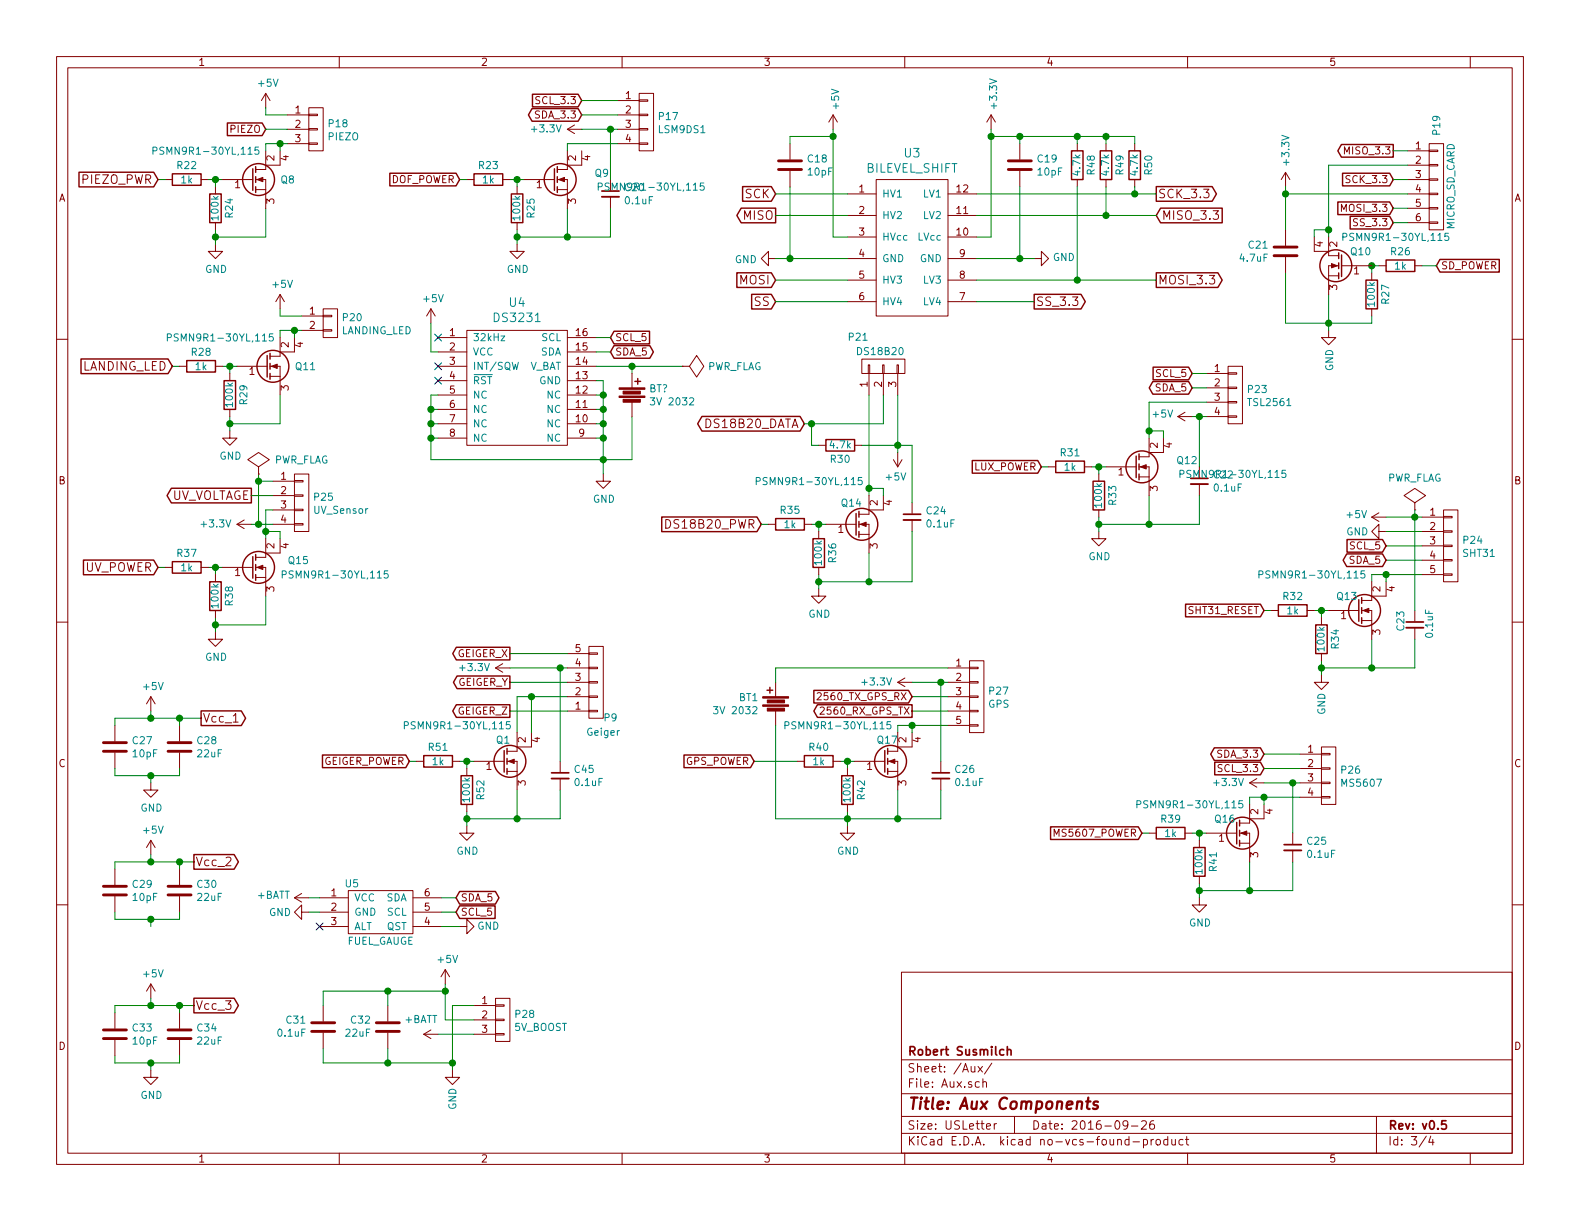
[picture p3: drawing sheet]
<svg xmlns="http://www.w3.org/2000/svg" width="279mm" height="216mm" viewBox="0 0 279 216" stroke-linecap="round" stroke-linejoin="round" font-family="sans-serif">
<defs><g id="words">
<text font-size="2.8" fill="#840000" x="160.4" y="196.2">Title: Aux Components</text>
<g font-size="2.1" fill="#008484">
<text x="159.9" y="27.8">U3</text>
<text x="153.2" y="30.5">BILEVEL_SHIFT</text>
<text x="87.6" y="56.9">DS3231</text>
<text x="90.1" y="54.3">U4</text>
</g>
<g font-size="2.1" fill="#840000">
<text x="14.5" y="32.5">PIEZO_PWR</text>
<text x="131.8" y="35.1">SCK</text>
<text x="204.7" y="35.1">SCK_3.3</text>
<text x="131.5" y="38.9">MISO</text>
<text x="205.4" y="38.9">MISO_3.3</text>
<text x="130.8" y="50.3">MOSI</text>
<text x="204.7" y="50.3">MOSI_3.3</text>
<text x="133.4" y="54.1">SS</text>
<text x="183.1" y="54.1">SS_3.3</text>
<text x="14.5" y="65.5">LANDING_LED</text>
<text x="125" y="75.7">DS18B20_DATA</text>
<text x="29.8" y="88.4">UV_VOLTAGE</text>
<text x="118.4" y="93.5">DS18B20_PWR</text>
<text x="14.9" y="101.1">UV_POWER</text>
<text x="35.8" y="127.8">Vcc_1</text>
<text x="34.5" y="153.2">Vcc_2</text>
<text x="34.5" y="178.6">Vcc_3</text>
<text x="160.4" y="189.6">Sheet: /Aux/</text>
<text x="160.4" y="186.6">Robert Susmilch</text>
<text x="160.4" y="192.3">File: Aux.sch</text>
<text x="160.4" y="202.5">KiCad E.D.A. kicad no-vcs-found-product</text>
<text x="160.4" y="199.7">Size: USLetter</text>
<text x="182.4" y="199.7">Date: 2016-09-26</text>
<text x="245.4" y="199.7">Rev: v0.5</text>
<text x="245.4" y="202.5">Id: 3/4</text>
</g>
<g font-size="1.8" fill="#840000">
<text x="35" y="11.6">1</text>
<text x="85" y="11.6">2</text>
<text x="135" y="11.6">3</text>
<text x="185" y="11.6">4</text>
<text x="235" y="11.6">5</text>
<text x="110.6" y="17.5">1</text>
<text x="40.9" y="23.5">PIEZO</text>
<text x="52.2" y="20.1">1</text>
<text x="52.2" y="22.6">2</text>
<text x="94.9" y="21">SDA_3.3</text>
<text x="95.1" y="18.4">SCL_3.3</text>
<text x="110.6" y="20.1">2</text>
<text x="110.6" y="22.6">3</text>
<text x="48.5" y="28.4" transform="rotate(-90 48.5 28.4)">2</text>
<text x="51.1" y="28.4" transform="rotate(-90 51.1 28.4)">4</text>
<text x="52.2" y="25.1">3</text>
<text x="101.9" y="28.4" transform="rotate(-90 101.9 28.4)">2</text>
<text x="104.4" y="28.4" transform="rotate(-90 104.4 28.4)">4</text>
<text x="110.6" y="25.1">4</text>
<text x="238.2" y="27.3">MISO_3.3</text>
<text x="250.3" y="26.4">1</text>
<text x="250.3" y="29">2</text>
<text x="10.4" y="35.6">A</text>
<text x="41.6" y="33.3">1</text>
<text x="69.1" y="32.4">DOF_POWER</text>
<text x="94.9" y="33.3">1</text>
<text x="151.9" y="34">1</text>
<text x="169.2" y="34">12</text>
<text x="238.4" y="32.4">SCK_3.3</text>
<text x="250.3" y="31.5">3</text>
<text x="250.3" y="34">4</text>
<text x="267.8" y="35.6">A</text>
<text x="48.5" y="36" transform="rotate(-90 48.5 36)">3</text>
<text x="101.9" y="36" transform="rotate(-90 101.9 36)">3</text>
<text x="151.9" y="37.8">2</text>
<text x="151.9" y="41.7">3</text>
<text x="169.2" y="41.7">10</text>
<text x="169.2" y="37.8">11</text>
<text x="237.6" y="37.5">MOSI_3.3</text>
<text x="239.8" y="40">SS_3.3</text>
<text x="250.3" y="36.6">5</text>
<text x="250.3" y="39.1">6</text>
<text x="151.9" y="45.5">4</text>
<text x="169.7" y="45.5">9</text>
<text x="233.9" y="43.7" transform="rotate(-90 233.9 43.7)">4</text>
<text x="236.5" y="43.7" transform="rotate(-90 236.5 43.7)">2</text>
<text x="254.8" y="47.6">SD_POWER</text>
<text x="151.9" y="49.3">5</text>
<text x="151.9" y="53.1">6</text>
<text x="169.7" y="53.1">7</text>
<text x="169.7" y="49.3">8</text>
<text x="236.5" y="51.3" transform="rotate(-90 236.5 51.3)">3</text>
<text x="239.4" y="48.5">1</text>
<text x="54.8" y="55.6">1</text>
<text x="54.8" y="58.2">2</text>
<text x="79.5" y="59.4">1</text>
<text x="101.9" y="59.4">16</text>
<text x="51.1" y="61.4" transform="rotate(-90 51.1 61.4)">2</text>
<text x="53.6" y="61.4" transform="rotate(-90 53.6 61.4)">4</text>
<text x="79.5" y="62">2</text>
<text x="79.5" y="64.5">3</text>
<text x="101.9" y="64.5">14</text>
<text x="101.9" y="62">15</text>
<text x="108.7" y="60.3">SCL_5</text>
<text x="108.7" y="62.9">SDA_5</text>
<text x="214.8" y="65.8">1</text>
<text x="44.1" y="66.3">1</text>
<text x="51.1" y="69.1" transform="rotate(-90 51.1 69.1)">3</text>
<text x="79.5" y="67.1">4</text>
<text x="79.5" y="69.6">5</text>
<text x="101.9" y="69.6">12</text>
<text x="101.9" y="67.1">13</text>
<text x="153.4" y="68.4" transform="rotate(-90 153.4 68.4)">1</text>
<text x="156" y="68.4" transform="rotate(-90 156 68.4)">2</text>
<text x="158.5" y="68.4" transform="rotate(-90 158.5 68.4)">3</text>
<text x="204.3" y="69.2">SDA_5</text>
<text x="204.5" y="66.7">SCL_5</text>
<text x="214.8" y="68.3">2</text>
<text x="214.8" y="70.9">3</text>
<text x="79.5" y="72.1">6</text>
<text x="79.5" y="74.7">7</text>
<text x="79.5" y="77.2">8</text>
<text x="101.9" y="74.7">10</text>
<text x="101.9" y="72.1">11</text>
<text x="102.4" y="77.2">9</text>
<text x="214.8" y="73.4">4</text>
<text x="172.2" y="83.2">LUX_POWER</text>
<text x="204.7" y="79.2" transform="rotate(-90 204.7 79.2)">2</text>
<text x="207.3" y="79.2" transform="rotate(-90 207.3 79.2)">4</text>
<text x="10.4" y="85.6">B</text>
<text x="49.7" y="84.8">1</text>
<text x="49.7" y="87.4">2</text>
<text x="49.7" y="89.9">3</text>
<text x="155.2" y="89.4" transform="rotate(-90 155.2 89.4)">2</text>
<text x="157.7" y="89.4" transform="rotate(-90 157.7 89.4)">4</text>
<text x="197.8" y="84.1">1</text>
<text x="204.7" y="86.8" transform="rotate(-90 204.7 86.8)">3</text>
<text x="267.8" y="85.6">B</text>
<text x="49.7" y="92.5">4</text>
<text x="148.2" y="94.2">1</text>
<text x="252.9" y="91.2">1</text>
<text x="252.9" y="93.7">2</text>
<text x="41.6" y="101.9">1</text>
<text x="48.5" y="97" transform="rotate(-90 48.5 97)">2</text>
<text x="51.1" y="97" transform="rotate(-90 51.1 97)">4</text>
<text x="155.2" y="97" transform="rotate(-90 155.2 97)">3</text>
<text x="238.6" y="99.7">SDA_5</text>
<text x="238.8" y="97.2">SCL_5</text>
<text x="252.9" y="96.3">3</text>
<text x="252.9" y="98.8">4</text>
<text x="252.9" y="101.3">5</text>
<text x="48.5" y="104.6" transform="rotate(-90 48.5 104.6)">3</text>
<text x="244.1" y="104.6" transform="rotate(-90 244.1 104.6)">2</text>
<text x="246.6" y="104.6" transform="rotate(-90 246.6 104.6)">4</text>
<text x="210.3" y="108.6">SHT31_RESET</text>
<text x="237.1" y="109.5">1</text>
<text x="244.1" y="112.2" transform="rotate(-90 244.1 112.2)">3</text>
<text x="80.9" y="116.2">GEIGER_X</text>
<text x="101.8" y="117.9">4</text>
<text x="101.8" y="115.3">5</text>
<text x="169.1" y="117.9">1</text>
<text x="80.9" y="121.3">GEIGER_Y</text>
<text x="101.8" y="125.5">1</text>
<text x="101.8" y="122.9">2</text>
<text x="101.8" y="120.4">3</text>
<text x="145.2" y="123.8">2560_TX_GPS_RX</text>
<text x="169.1" y="120.4">2</text>
<text x="169.1" y="122.9">3</text>
<text x="169.1" y="125.5">4</text>
<text x="81" y="126.4">GEIGER_Z</text>
<text x="93" y="131.3" transform="rotate(-90 93 131.3)">2</text>
<text x="95.5" y="131.3" transform="rotate(-90 95.5 131.3)">4</text>
<text x="145.7" y="126.4">2560_RX_GPS_TX</text>
<text x="160.3" y="131.3" transform="rotate(-90 160.3 131.3)">2</text>
<text x="162.8" y="131.3" transform="rotate(-90 162.8 131.3)">4</text>
<text x="169.1" y="128">5</text>
<text x="10.4" y="135.6">C</text>
<text x="57" y="135.3">GEIGER_POWER</text>
<text x="86" y="136.1">1</text>
<text x="121.2" y="135.3">GPS_POWER</text>
<text x="153.3" y="136.1">1</text>
<text x="215.5" y="134">SDA_3.3</text>
<text x="215.7" y="136.5">SCL_3.3</text>
<text x="231.3" y="133.1">1</text>
<text x="231.3" y="135.6">2</text>
<text x="267.8" y="135.6">C</text>
<text x="93" y="138.9" transform="rotate(-90 93 138.9)">3</text>
<text x="160.3" y="138.9" transform="rotate(-90 160.3 138.9)">3</text>
<text x="222.5" y="144" transform="rotate(-90 222.5 144)">2</text>
<text x="225" y="144" transform="rotate(-90 225 144)">4</text>
<text x="231.3" y="138.2">3</text>
<text x="231.3" y="140.7">4</text>
<text x="186.9" y="148">MS5607_POWER</text>
<text x="215.5" y="148.8">1</text>
<text x="222.5" y="151.6" transform="rotate(-90 222.5 151.6)">3</text>
<text x="58.6" y="158.5">1</text>
<text x="58.6" y="161">2</text>
<text x="75.1" y="161">5</text>
<text x="75.1" y="158.5">6</text>
<text x="81.4" y="159.4">SDA_5</text>
<text x="81.4" y="161.9">SCL_5</text>
<text x="58.6" y="163.6">3</text>
<text x="75.1" y="163.6">4</text>
<text x="85.2" y="177.5">1</text>
<text x="10.4" y="185.6">D</text>
<text x="85.2" y="180.1">2</text>
<text x="85.2" y="182.6">3</text>
<text x="267.8" y="185.6">D</text>
<text x="35" y="205.5">1</text>
<text x="85" y="205.5">2</text>
<text x="135" y="205.5">3</text>
<text x="185" y="205.5">4</text>
<text x="235" y="205.5">5</text>
</g>
<g font-size="1.8" fill="#008484">
<text x="45.8" y="15.3">+5V</text>
<text x="58.2" y="22.5">P18</text>
<text x="94.2" y="23.4">+3.3V</text>
<text x="116.6" y="23.5">LSM9DS1</text>
<text x="116.6" y="21.2">P17</text>
<text x="148.4" y="19.2" transform="rotate(-90 148.4 19.2)">+5V</text>
<text x="176.3" y="19" transform="rotate(-90 176.3 19)">+3.3V</text>
<text x="254.7" y="23.8" transform="rotate(-90 254.7 23.8)">P19</text>
<text x="28.1" y="27.4">PSMN9R1-30YL,115</text>
<text x="31.4" y="29.9">R22</text>
<text x="58.1" y="24.8">PIEZO</text>
<text x="84.7" y="29.9">R23</text>
<text x="142.9" y="28.7">C18</text>
<text x="183.5" y="28.7">C19</text>
<text x="228" y="29" transform="rotate(-90 228 29)">+3.3V</text>
<text x="32.1" y="32.4">1k</text>
<text x="49.7" y="32.4">Q8</text>
<text x="85.4" y="32.4">1k</text>
<text x="105.3" y="31.3">Q9</text>
<text x="106.8" y="33.7">PSMN9R1-30YL,115</text>
<text x="110.6" y="33.8">C20</text>
<text x="143" y="31">10pF</text>
<text x="156" y="34.9">HV1</text>
<text x="163.4" y="34.9">LV1</text>
<text x="183.6" y="31">10pF</text>
<text x="191.1" y="30.9" transform="rotate(-90 191.1 30.9)">4.7k</text>
<text x="193.6" y="30.8" transform="rotate(-90 193.6 30.8)">R48</text>
<text x="196.1" y="30.9" transform="rotate(-90 196.1 30.9)">4.7k</text>
<text x="198.7" y="30.8" transform="rotate(-90 198.7 30.8)">R49</text>
<text x="201.2" y="30.9" transform="rotate(-90 201.2 30.9)">4.7k</text>
<text x="203.8" y="30.8" transform="rotate(-90 203.8 30.8)">R50</text>
<text x="38.7" y="38.8" transform="rotate(-90 38.7 38.8)">100k</text>
<text x="41.2" y="38.5" transform="rotate(-90 41.2 38.5)">R24</text>
<text x="92" y="38.8" transform="rotate(-90 92 38.8)">100k</text>
<text x="94.5" y="38.5" transform="rotate(-90 94.5 38.5)">R25</text>
<text x="110.7" y="36.1">0.1uF</text>
<text x="156" y="38.7">HV2</text>
<text x="163.4" y="38.7">LV2</text>
<text x="257.2" y="40.6" transform="rotate(-90 257.2 40.6)">MICRO_SD_CARD</text>
<text x="129.9" y="46.5">GND</text>
<text x="156" y="42.5">HVcc</text>
<text x="156" y="46.4">GND</text>
<text x="162.4" y="42.5">LVcc</text>
<text x="162.7" y="46.4">GND</text>
<text x="186.2" y="46.2">GND</text>
<text x="219.4" y="46.3">4.7uF</text>
<text x="220.9" y="44">C21</text>
<text x="238.5" y="42.6">PSMN9R1-30YL,115</text>
<text x="238.9" y="45.1">Q10</text>
<text x="246" y="45.1">R26</text>
<text x="246.7" y="47.7">1k</text>
<text x="36.3" y="48.3">GND</text>
<text x="48.3" y="50.9">+5V</text>
<text x="75" y="53.4">+5V</text>
<text x="89.6" y="48.3">GND</text>
<text x="156" y="50.2">HV3</text>
<text x="156" y="54">HV4</text>
<text x="163.4" y="54">LV4</text>
<text x="163.4" y="50.2">LV3</text>
<text x="245.7" y="53.7" transform="rotate(-90 245.7 53.7)">R27</text>
<text x="60.4" y="59.1">LANDING_LED</text>
<text x="60.7" y="56.8">P20</text>
<text x="243.1" y="54" transform="rotate(-90 243.1 54)">100k</text>
<text x="30.6" y="60.4">PSMN9R1-30YL,115</text>
<text x="33.9" y="62.9">R28</text>
<text x="34.6" y="65.5">1k</text>
<text x="52.3" y="65.5">Q11</text>
<text x="83.6" y="60.3">32kHz</text>
<text x="83.6" y="62.9">VCC</text>
<text x="83.6" y="65.4">INT/SQW</text>
<text x="93.5" y="65.4">V_BAT</text>
<text x="95.6" y="62.9">SDA</text>
<text x="95.8" y="60.3">SCL</text>
<text x="125" y="65.5">PWR_FLAG</text>
<text x="150.2" y="60.2">P21</text>
<text x="151.8" y="62.8">DS18B20</text>
<text x="235.8" y="65.6" transform="rotate(-90 235.8 65.6)">GND</text>
<text x="41.2" y="71.8" transform="rotate(-90 41.2 71.8)">100k</text>
<text x="43.7" y="71.5" transform="rotate(-90 43.7 71.5)">R29</text>
<text x="83.6" y="67.9">RST</text>
<text x="83.6" y="70.5">NC</text>
<text x="95.4" y="67.9">GND</text>
<text x="96.7" y="70.5">NC</text>
<text x="114.8" y="69.4">BT?</text>
<text x="115.6" y="71.7">3V 2032</text>
<text x="220.8" y="69.5">P23</text>
<text x="220.9" y="71.8">TSL2561</text>
<text x="83.6" y="73">NC</text>
<text x="83.6" y="75.6">NC</text>
<text x="96.7" y="75.6">NC</text>
<text x="96.7" y="73">NC</text>
<text x="204" y="73.8">+5V</text>
<text x="38.8" y="81.3">GND</text>
<text x="48.4" y="82">PWR_FLAG</text>
<text x="83.6" y="78.1">NC</text>
<text x="96.7" y="78.1">NC</text>
<text x="146.9" y="79.3">4.7k</text>
<text x="146.9" y="81.8">R30</text>
<text x="187.6" y="80.7">R31</text>
<text x="188.3" y="83.2">1k</text>
<text x="208.2" y="82.1">Q12</text>
<text x="55.6" y="88.5">P25</text>
<text x="104.9" y="88.9">GND</text>
<text x="134.8" y="85.8">PSMN9R1-30YL,115</text>
<text x="148.9" y="89.6">Q14</text>
<text x="156.8" y="85">+5V</text>
<text x="194.9" y="89.6" transform="rotate(-90 194.9 89.6)">100k</text>
<text x="197.4" y="89.3" transform="rotate(-90 197.4 89.3)">R33</text>
<text x="209.7" y="84.5">PSMN9R1-30YL,115</text>
<text x="214.7" y="84.6">C22</text>
<text x="214.8" y="86.9">0.1uF</text>
<text x="245.2" y="85.2">PWR_FLAG</text>
<text x="35.8" y="93.3">+3.3V</text>
<text x="55.5" y="90.9">UV_Sensor</text>
<text x="138.1" y="90.9">R35</text>
<text x="138.7" y="93.4">1k</text>
<text x="163.9" y="91">C24</text>
<text x="164" y="93.3">0.1uF</text>
<text x="238.1" y="94.7">GND</text>
<text x="238.3" y="91.6">+5V</text>
<text x="31.4" y="98.5">R37</text>
<text x="32.1" y="101">1k</text>
<text x="51.1" y="99.7">Q15</text>
<text x="145.3" y="99.7" transform="rotate(-90 145.3 99.7)">100k</text>
<text x="147.9" y="99.4" transform="rotate(-90 147.9 99.4)">R36</text>
<text x="192.5" y="99.1">GND</text>
<text x="258.8" y="98.5">SHT31</text>
<text x="258.9" y="96.2">P24</text>
<text x="38.7" y="107.4" transform="rotate(-90 38.7 107.4)">100k</text>
<text x="41.2" y="107" transform="rotate(-90 41.2 107)">R38</text>
<text x="51" y="102.3">PSMN9R1-30YL,115</text>
<text x="223.7" y="102.3">PSMN9R1-30YL,115</text>
<text x="227" y="106.1">R32</text>
<text x="236.5" y="106.1">Q13</text>
<text x="143" y="109.2">GND</text>
<text x="227.6" y="108.6">1k</text>
<text x="248.3" y="111.5" transform="rotate(-90 248.3 111.5)">C23</text>
<text x="253.4" y="112.6" transform="rotate(-90 253.4 112.6)">0.1uF</text>
<text x="36.3" y="116.8">GND</text>
<text x="81.5" y="118.7">+3.3V</text>
<text x="234.2" y="115" transform="rotate(-90 234.2 115)">100k</text>
<text x="236.8" y="114.7" transform="rotate(-90 236.8 114.7)">R34</text>
<text x="25.5" y="122">+5V</text>
<text x="130.7" y="124">BT1</text>
<text x="152.6" y="121.2">+3.3V</text>
<text x="174.8" y="125.1">GPS</text>
<text x="175" y="122.8">P27</text>
<text x="23.5" y="131.6">C27</text>
<text x="35" y="131.6">C28</text>
<text x="72.5" y="129">PSMN9R1-30YL,115</text>
<text x="87.8" y="131.5">Q1</text>
<text x="103.9" y="130.1">Geiger</text>
<text x="106.9" y="127.6">P9</text>
<text x="126.8" y="126.3">3V 2032</text>
<text x="139.9" y="129">PSMN9R1-30YL,115</text>
<text x="155.2" y="131.5">Q17</text>
<text x="234.4" y="126.4" transform="rotate(-90 234.4 126.4)">GND</text>
<text x="23.6" y="133.9">10pF</text>
<text x="35" y="133.9">22uF</text>
<text x="75.8" y="132.8">R51</text>
<text x="76.5" y="135.3">1k</text>
<text x="101.7" y="136.7">C45</text>
<text x="143.2" y="132.8">R40</text>
<text x="143.8" y="135.3">1k</text>
<text x="169" y="136.7">C26</text>
<text x="237.3" y="136.8">P26</text>
<text x="24.8" y="143.5">GND</text>
<text x="83.1" y="141.7" transform="rotate(-90 83.1 141.7)">100k</text>
<text x="85.6" y="141.3" transform="rotate(-90 85.6 141.3)">R52</text>
<text x="101.8" y="139">0.1uF</text>
<text x="150.4" y="141.7" transform="rotate(-90 150.4 141.7)">100k</text>
<text x="153" y="141.3" transform="rotate(-90 153 141.3)">R42</text>
<text x="169.1" y="139">0.1uF</text>
<text x="202.1" y="142.9">PSMN9R1-30YL,115</text>
<text x="214.8" y="139">+3.3V</text>
<text x="237.5" y="139.1">MS5607</text>
<text x="25.5" y="147.4">+5V</text>
<text x="205.4" y="145.5">R39</text>
<text x="206" y="148">1k</text>
<text x="214.9" y="145.5">Q16</text>
<text x="231.2" y="149.4">C25</text>
<text x="80.7" y="151.1">GND</text>
<text x="148" y="151.1">GND</text>
<text x="212.6" y="154.4" transform="rotate(-90 212.6 154.4)">100k</text>
<text x="215.2" y="154" transform="rotate(-90 215.2 154)">R41</text>
<text x="231.3" y="151.7">0.1uF</text>
<text x="23.5" y="157">C29</text>
<text x="23.6" y="159.3">10pF</text>
<text x="35" y="157">C30</text>
<text x="35" y="159.3">22uF</text>
<text x="45.5" y="158.9">+BATT</text>
<text x="47.6" y="162">GND</text>
<text x="61.1" y="156.9">U5</text>
<text x="62.6" y="159.4">VCC</text>
<text x="62.6" y="161.9">GND</text>
<text x="68.3" y="159.4">SDA</text>
<text x="68.5" y="161.9">SCL</text>
<text x="61.3" y="167.1">FUEL_GAUGE</text>
<text x="62.6" y="164.5">ALT</text>
<text x="68.4" y="164.5">QST</text>
<text x="84.4" y="164.4">GND</text>
<text x="210.3" y="163.8">GND</text>
<text x="25.5" y="172.8">+5V</text>
<text x="77.5" y="170.3">+5V</text>
<text x="91.2" y="180">P28</text>
<text x="23.5" y="182.4">C33</text>
<text x="23.6" y="184.7">10pF</text>
<text x="35" y="182.4">C34</text>
<text x="35" y="184.7">22uF</text>
<text x="49.2" y="183.3">0.1uF</text>
<text x="50.7" y="181">C31</text>
<text x="61.2" y="183.3">22uF</text>
<text x="62.1" y="181">C32</text>
<text x="71.6" y="180.9">+BATT</text>
<text x="90.9" y="182.3">5V_BOOST</text>
<text x="24.8" y="194.3">GND</text>
<text x="80.7" y="196.3" transform="rotate(-90 80.7 196.3)">GND</text>
</g>
</g></defs>
<g fill="none" stroke="#840000" stroke-width=".18">
<path d="M10 10h259.4v195.9h-259.4zM12 12h255.4v191.9h-255.4zM47 16.5l-.8 1.3M47 16.5v2.6M47 16.5l.8 1.3M54.6 19.1h2.5v7.6h-2.5zM60 10v2M109.2 17.8h3.8M110 10v2M113 17.7h1.6v.2h-1.6zM113 16.5h2.6v10.2h-2.6zM160 10v2"/>
<path d="M210 10v2M260 10v2M29.2 31.8h1.3M35.6 31.8h1.2M38.1 33v1.3M38.1 39.4v1.2M39.4 31.8h5.3M45.2 31.8h1.8v5M45.2 33.5h1.8M47 26.7v3.3h-1.8M49.5 26.7v2.5h-2.5M50.8 20.3h3.8"/>
<path d="M50.8 22.9h3.8M50.8 25.4h3.8M54.6 25.3h1.5v.2h-1.5zM54.6 22.7h1.5v.3h-1.5zM54.6 20.2h1.5v.2h-1.5zM82.5 31.8h1.3M88.9 31.8h1.3M91.4 33v1.3M91.4 39.4v1.2M92.7 31.8h5.3M98.6 31.8h1.7v5M98.6 33.5h1.7"/>
<path d="M100.3 22.9h2.6M100.3 22.9l1.3 .7M100.3 26.7v3.3h-1.7M101.6 22.1l-1.3 .8M102.9 26.7v2.5h-2.6M107.9 31.8v1.9M107.9 34.8v2M109.2 20.3h3.8M109.2 22.9h3.8M109.2 25.4h3.8M113 25.3h1.6v.2h-1.6zM113 22.7h1.6v.3h-1.6z"/>
<path d="M113 20.2h1.6v.2h-1.6zM139.7 25.4v2.8M139.7 30.2v2.8M147.3 20.3l-.7 1.3M147.3 20.3v2.6M147.3 20.3l.8 1.3M149.9 34.3h5M149.9 38.1h5M154.9 31.8h12.7v24.1h-12.7zM167.6 34.3h5.1M167.6 38.1h5.1M175.3 20.3l-.8 1.3"/>
<path d="M175.3 20.3v2.6M175.3 20.3l.7 1.3M180.3 25.4v2.8M180.3 30.2v2.8M190.5 25.4v1.3M190.5 31.8v1.2M195.6 25.4v1.3M195.6 31.8v1.2M200.7 25.4v1.3M200.7 31.8v1.2M227.3 30.5l-.7 1.3M227.3 30.5v2.5"/>
<path d="M227.3 30.5l.8 1.3M248.9 31.8h3.8M248.9 34.3h3.8M248.9 26.7h3.8M248.9 29.2h3.8M248.9 36.8h3.8M248.9 39.4h3.8M252.7 39.2h1.6v.3h-1.6zM252.7 36.7h1.6v.3h-1.6zM252.7 34.2h1.6v.2h-1.6zM252.7 31.6h1.6v.3h-1.6zM252.7 29.1h1.6v.2h-1.6z"/>
<path d="M252.7 26.5h1.6v.3h-1.6zM252.7 25.4h2.6v15.2h-2.6zM10 60h2M38.1 43.2v1.3h1.3l-1.3 1.2-1.3-1.2h1.3M49.5 52.1l-.7 1.2M49.5 52.1v2.5M49.5 59.7v3.3h-1.7M49.5 52.1l.8 1.2M52.1 59.7v2.5h-2.6M53.3 55.9h3.8M53.3 58.4h3.8M57.1 58.3h1.6v.2h-1.6z"/>
<path d="M57.1 55.8h1.6v.2h-1.6zM57.1 54.6h2.6v5.1h-2.6zM76.2 54.6l-.8 1.3M76.2 54.6v2.6M76.2 54.6l.8 1.3M77.5 59.7h5M82.5 58.4h17.8v20.3h-17.8zM91.4 43.2v1.3h1.3l-1.3 1.2-1.2-1.2h1.2M100.3 59.7h5.1M135.9 45.7v-1.2l-1.3 1.2 1.3 1.3v-1.3h1.3M149.9 41.9h5M149.9 45.7h5"/>
<path d="M149.9 49.5h5M149.9 53.3h5M167.6 41.9h5.1M167.6 45.7h5.1M167.6 49.5h5.1M167.6 53.3h5.1M182.9 45.7h1.2v-1.2l1.3 1.2-1.3 1.3v-1.3M227.3 40.6v2.8M227.3 45.5v2.8M232.4 41.9v2.6h2.5M234.9 58.4v1.3h1.3l-1.3 1.3-1.2-1.3h1.2M234.9 48.8h1.8"/>
<path d="M234.9 41.9v3.3h1.8M236.7 47h-1.8v5.1M237.2 47h5.4M242.6 48.3v1.2M242.6 54.6v1.3M243.8 47h1.3M250.2 47h1.3M267.4 60h2M31.7 64.8h1.3M38.1 64.8h1.3M40.6 76.2v1.3h1.3l-1.3 1.2-1.2-1.2h1.2M40.6 66v1.3"/>
<path d="M40.6 72.4v1.3M41.9 64.8h5.3M47.8 64.8h1.7v5.1M47.8 66.5h1.7M77.5 62.2h5M77.5 64.8h5M77.5 67.3h5M77.5 69.9h5M77.5 72.4h5M77.5 74.9h5M77.5 77.5h5M100.3 62.2h5.1"/>
<path d="M100.3 64.8h5.1M100.3 67.3h5.1M100.3 69.9h5.1M100.3 72.4h5.1M100.3 74.9h5.1M100.3 77.5h5.1M111.8 66v2.6M111.8 71.1v2.6M120.6 64.8h.1M120.6 64.8h1.3l1.3-1.9 1.3 1.9-1.3 1.9-1.3-1.9M144.8 78.7h1.2M151.1 78.7h1.3"/>
<path d="M152.4 63.5h7.6v2.5h-7.6zM153.5 64.5h.3v1.5h-.3zM153.7 66v3.9M156.1 64.5h.2v1.5h-.2zM156.2 66v3.9M158.6 64.5h.3v1.5h-.3zM158.7 66v3.9M203.2 77.5v3.3h-1.8M205.7 77.5v2.5h-2.5M208.3 73.7h2.5M208.3 73.7l1.2 .7M209.5 72.9l-1.2 .8"/>
<path d="M213.4 66h3.8M213.4 68.6h3.8M213.4 71.1h3.8M213.4 73.7h3.8M217.2 73.5h1.5v.3h-1.5zM217.2 71h1.5v.2h-1.5zM217.2 68.5h1.5v.2h-1.5zM217.2 65.9h1.5v.3h-1.5zM217.2 64.8h2.5v10.1h-2.5zM41.9 92.7h2.5M41.9 92.7l1.3 .8M43.2 91.9l-1.3 .8"/>
<path d="M45.7 83.8h.1M45.7 82.6l1.9-1.3-1.9-1.3-1.9 1.3 1.9 1.3v1.2M47 95.3v3.3h-1.8M48.3 85.1h3.8M48.3 87.6h3.8M48.3 90.2h3.8M48.3 92.7h3.8M49.5 95.3v2.5h-2.5M52.1 92.6h1.5v.2h-1.5zM52.1 90h1.5v.3h-1.5zM52.1 87.5h1.5v.3h-1.5zM52.1 85h1.5v.2h-1.5z"/>
<path d="M52.1 83.8h2.5v10.2h-2.5zM106.7 83.8v1.3h1.2l-1.2 1.3-1.3-1.3h1.3M117.7 91.9a.77 .77 0 0 1 .9 .7 .77 .77 0 0 1-.9 .8zM135.9 92.7h1.3M142.2 92.7h1.3M144.8 94v1.3M146 92.7h5.4M151.9 92.7h1.8v5.1M151.9 94.5h1.8M153.7 87.6v3.3h-1.8M156.2 87.6v2.6h-2.5M158 81.3l.7 1.3"/>
<path d="M158.7 80v2.6M159.5 81.3l-.8 1.3M161.3 88.9v1.9M161.3 91.9v2.1M185.4 82.6h1.3M191.8 82.6h1.2M194.3 94v1.3h1.3l-1.3 1.2-1.3-1.2h1.3M194.3 83.8v1.3M194.3 90.2v1.2M195.6 82.6h5.3M201.4 82.6h1.8v5M201.4 84.3h1.8"/>
<path d="M212.1 82.6v1.9M212.1 85.6v2M242.6 91.4h2.5M242.6 91.4l1.2 .8M243.8 94v-1.3l-1.2 1.3 1.2 1.3v-1.3h1.3M243.8 90.7l-1.2 .7M250.2 90.2h.1M250.2 88.9l1.9-1.3-1.9-1.2-1.9 1.2 1.9 1.3v1.3M251.5 91.4h3.8M251.5 94h3.8M251.5 96.5h3.8M251.5 99.1h3.8"/>
<path d="M255.3 98.9h1.5v.3h-1.5zM255.3 96.4h1.5v.2h-1.5zM255.3 93.9h1.5v.2h-1.5zM255.3 91.3h1.5v.3h-1.5zM255.3 90.2h2.5v12.7h-2.5zM10 110h2M29.2 100.3h1.3M35.6 100.3h1.2M38.1 111.8v1.2h1.3l-1.3 1.3-1.3-1.3h1.3M38.1 101.6v1.3M38.1 108v1.2M39.4 100.3h5.3"/>
<path d="M45.2 100.3h1.8v5.1M45.2 102.1h1.8M87.6 118.1h2.6M87.6 118.1l1.3 .8M88.9 117.3l-1.3 .8M100.3 118.1h3.8M100.3 115.6h3.8M104.1 115.4h1.6v.3h-1.6zM104.1 118h1.6v.2h-1.6zM104.1 114.3h2.6v12.7h-2.6zM144.8 104.1v1.3h1.2l-1.2 1.3-1.3-1.3h1.3M144.8 100.3v1.3"/>
<path d="M160 119.9l-1.3 .8M167.6 118.1h3.8M171.4 118h1.6v.2h-1.6zM171.4 116.8h2.6v12.7h-2.6zM224.8 108h1.3M231.1 108h1.3M233.7 119.4v1.3h1.2l-1.2 1.2-1.3-1.2h1.3M233.7 109.2v1.3M233.7 115.6v1.2M234.9 108h5.4M240.8 108h1.8v5M240.8 109.7h1.8"/>
<path d="M242.6 102.9v3.3h-1.8M245.1 102.9v2.5h-2.5M250.2 108v1.9M250.2 111v2M251.5 101.6h3.8M255.3 101.5h1.5v.2h-1.5zM267.4 110h2M20.3 128.3v2.8M20.3 133.1v2.8M26.7 138.4v1.3h1.2l-1.2 1.3-1.3-1.3h1.3M26.7 123.2l-.8 1.3M26.7 123.2v2.5"/>
<path d="M26.7 123.2l.7 1.3M31.7 128.3v2.8M31.7 133.1v2.8M41.2 127.7h.9M73.7 134.6h1.2M80 134.6h1.3M82.5 135.9v1.3M83.8 134.6h5.4M89.7 134.6h1.7v5.1M89.7 136.4h1.7M91.4 129.5v3.3h-1.7M94 129.5v2.6h-2.6"/>
<path d="M99.1 134.6v1.9M99.1 137.7v2M100.3 120.7h3.8M100.3 123.2h3.8M100.3 125.7h3.8M104.1 120.5h1.6v.3h-1.6zM104.1 123.1h1.6v.2h-1.6zM104.1 125.6h1.6v.3h-1.6zM137.2 120.7v2.5M137.2 125.7v2.6M141 134.6h1.2M144.5 122.6l.5-.1 .2 .3-.8 .9h.8"/>
<path d="M145 125.1l.5-.1 .3 .4-.8 .9h.8M147.3 134.6h1.3M149.9 135.9v1.3M151.1 134.6h5.4M157 134.6h1.7v5.1M157 136.4h1.7M158.7 129.5v3.3h-1.7M158.7 120.7h2.6M158.7 120.7l1.3 .7M161.3 129.5v2.6h-2.6M166.4 134.6v1.9M166.4 137.7v2"/>
<path d="M167.6 120.7h3.8M167.6 123.2h3.8M167.6 125.7h3.8M167.6 128.3h3.8M171.4 128.1h1.6v.3h-1.6zM171.4 125.6h1.6v.3h-1.6zM171.4 123.1h1.6v.2h-1.6zM171.4 120.5h1.6v.3h-1.6zM221 138.4h2.5M221 138.4l1.2 .8M222.2 137.7l-1.2 .7M229.9 133.4h3.8"/>
<path d="M229.9 135.9h3.8M229.9 138.4h3.8M233.7 138.3h1.5v.3h-1.5zM233.7 135.8h1.5v.2h-1.5zM233.7 133.2h1.5v.3h-1.5zM233.7 132.1h2.5v10.1h-2.5zM10 160h2M20.3 153.7v2.8M20.3 158.5v2.8M26.7 148.6v2.5M26.7 148.6l-.8 1.3M26.7 148.6l.7 1.3"/>
<path d="M31.7 153.7v2.8M31.7 158.5v2.8M52.1 158.8h2.5M52.1 158.8l1.2 .7M53.3 158l-1.2 .8M56.5 158.8h5.1M61.6 157.5h11.4v7.6h-11.4zM73 158.8h5.1M82.5 146.1v1.2h1.3l-1.3 1.3-1.2-1.3h1.2M82.5 142.2v1.3M149.9 146.1v1.2h1.2l-1.2 1.3-1.3-1.3h1.3M149.9 142.2v1.3"/>
<path d="M203.2 147.3h1.3M209.5 147.3h1.3M212.1 158.8v1.2h1.3l-1.3 1.3-1.3-1.3h1.3M212.1 148.6v1.3M212.1 154.9v1.3M213.4 147.3h5.3M219.2 147.3h1.8v5.1M219.2 149.1h1.8M221 142.2v3.3h-1.8M223.5 142.2v2.6h-2.5M228.6 147.3v1.9M228.6 150.4v2"/>
<path d="M229.9 141h3.8M233.7 140.8h1.5v.3h-1.5zM267.4 160h2M20.3 179.1v2.8M26.7 174v2.5M26.7 174l-.8 1.3M26.7 174l.7 1.3M31.7 179.1v2.8M53.3 161.3v-1.3l-1.2 1.3 1.2 1.3v-1.3h1.3M56.5 161.3h5.1M56.5 163.8h5.1M57.1 177.8v2.8"/>
<path d="M68.6 177.8v2.8M73 161.3h5.1M73 163.8h5.1M78.7 171.5l-.7 1.2M78.7 171.5v2.5M78.7 171.5l.8 1.2M81.3 163.8h1.2v-1.2l1.3 1.2-1.3 1.3v-1.3M83.8 177.8h3.8M87.6 177.7h1.6v.2h-1.6zM87.6 176.5h2.6v7.7h-2.6zM159.4 171.9h108v32h-108zM20.3 183.9v2.8"/>
<path d="M26.7 189.2v1.3h1.2l-1.2 1.3-1.3-1.3h1.3M31.7 183.9v2.8M57.1 182.6v2.8M68.6 182.6v2.8M74.9 182.9h2.6M74.9 182.9l1.3 .7M76.2 182.1l-1.3 .8M80 189.2v1.3h1.3l-1.3 1.3-1.3-1.3h1.3M83.8 180.3h3.8M83.8 182.9h3.8M87.6 182.8h1.6v.2h-1.6zM87.6 180.2h1.6v.3h-1.6z"/>
<path d="M159.4 197.4h108M159.4 193.4h108M159.4 187.4h108M172.9 188.6l.8 1M173.2 191.3h-.5l-.2 .2v.6l.2 .2 .5-.1M173.7 188.6l-.8 1M173.8 191.4l.2-.1h.4v1M173.8 190.8v1.5M174.4 199.2l.8-.2-.1-.2-.4-.1-.3 .2 .1 .7h.6M175.4 188l-1.3 1.9M175.8 198.7v1M176.2 198.7l-.3 .1-.1 .2"/>
<path d="M179.4 197.4v3M199.4 198.8l-.1 .2a.48 .48 0 0 1-.6 0v-.7a.48 .48 0 0 1 .6-.1l.1 .1a1.19 1.19 0 0 1-.2 1.3l-.5 .1M200.1 199.1h1.1M201.9 198.3l.2-.1h.3l.3 .1v.3v.2l-.9 .9h.9M204 198.2a.59 .59 0 0 0-.7 .6l.1 .7 .2 .2 .5-.2 .1-.5-.2-.2h-.4l-.3 .2M243.4 197.4v6.5M60 203.9v2M110 203.9v2M159.4 200.4h108M160 203.9v2M200.4 201.9h1.1M202.2 201.5h.4l.3 .3-.1 .6h-.6"/>
<path d="M202.2 201.5v1.5M203.6 201.5v1M204 201.5l-.4 .3M204.5 201.6l.2-.1 .4 .1v.7l-.2 .2-.4-.2zM206.5 201.5h-.4l-.3 .3v.5l.3 .2 .4-.1M206.5 201v1.5M207.2 201.5l.1 .9 .3 .1 .2-.2M207.8 201.5v1M209.2 201.5h-.4l-.3 .3 .1 .5 .2 .2 .4-.1M209.6 201.5h.6M209.9 201v1.3l.3 .2M210 203.9v2"/>
<path d="M252.2 200.9l-1.2 1.9M253 200.9l-.3 1.1h.9M253.4 201.5v1M260 203.9v2"/>
</g>
<path d="M106.4 33.8h3.1M159.8 90.9h3M210.6 84.6h3M248.7 110h3M97.5 136.7h3.1M164.8 136.7h3.1M227.1 149.4h3M178.1 185.7l.1-.1a.37 .37 0 0 1 .6 .2v.8M178.1 185.1v1.5M255.7 198.2h-.7l-.1 .7 .2-.1h.5l.2 .2-.1 .5-.2 .2-.6-.2" fill="none" stroke="#840000" stroke-width=".3"/>
<path d="M192.1 194.8h.7M192.5 194.1l-.3 1.7 .1 .2 .4 .1M194.2 194.8a.49 .49 0 0 0-.8 .3l.2 .3 .5 .1 .1 .2-.4 .4-.5-.1" fill="none" stroke="#840000" stroke-width=".41"/>
<g fill="none" stroke="#840000" stroke-width=".25">
<path d="M94.1 19.2h8.1l.7 1.1-.7 1.1h-8.1l-.7-1.1zM94.2 16.7h8l.7 1.1-.7 1.1h-8zM14 30.5h13.2l.7 1.3-.7 1.2h-13.2zM30.5 30.7h5.1v2.1h-5.1zM37.1 34.3h2v5.1h-2zM40.2 21.7h6.2l.6 1.2-.6 1.1h-6.2zM44.7 29.8v3.9M45.2 29.5v1M45.2 31.2v1.1M45.2 33v1M68.9 30.6h11.7l.7 1.2-.7 1.1h-11.7zM83.8 30.7h5.1v2.1h-5.1z"/>
<path d="M90.4 34.3h2.1v5.1h-2.1zM98 29.8v3.9M98.6 29.5v1M98.6 31.2v1.1M98.6 33v1M131.1 36.8h6.1v2.6h-6.1l-.8-1.3zM131.3 33h5.1l.8 1.3-.8 1.3h-5.1zM189.5 26.7h2v5.1h-2zM194.6 26.7h2v5.1h-2zM199.6 26.7h2.1v5.1h-2.1zM204.5 33h9.9l.7 1.3-.7 1.3h-9.9zM205.2 36.8h10.9v2.6h-10.9l-.7-1.3z"/>
<path d="M236.6 35.7h9.1l.7 1.1-.7 1.1h-9.1zM237.2 25.6h9.2v2.2h-9.2l-.6-1.1zM237.4 30.6h8.3l.7 1.2-.7 1.1h-8.3zM238.8 38.3h6.9l.7 1.1-.7 1.1h-6.9zM108.6 58.6h6.3v2.2h-6.3l-.7-1.1zM130.3 48.2h6.1l.8 1.3-.8 1.3h-6.1zM132.9 52h3.5l.8 1.3-.8 1.3h-3.5zM182.9 52h8.3l.7 1.3-.7 1.3h-8.3zM204.5 48.2h10.9l.7 1.3-.7 1.3h-10.9zM236.7 44.7v1M236.7 46.5v1M236.7 48.3v1"/>
<path d="M237.2 45.1v3.8M241.6 49.5h2v5.1h-2zM245.1 46h5.1v2h-5.1zM254.6 45.9h10.5v2.2h-10.5l-.6-1.1zM14.3 63.5h15.4l.8 1.3-.8 1.3h-15.4zM33 63.8h5.1v2h-5.1zM39.6 67.3h2.1v5.1h-2.1zM47.2 62.9v3.8M47.8 62.5v1M47.8 64.3v1M47.8 66v1.1M108.6 61.1h6.3l.6 1.1-.6 1.1h-6.3l-.7-1.1z"/>
<path d="M112.3 67.4h1M112.8 66.9v1M124.1 73.6h17.4l.7 1.3-.7 1.3h-17.4l-.7-1.3zM146 77.7h5.1v2.1h-5.1zM203.9 67.5h6.3l.6 1.1-.6 1.1h-6.3l-.7-1.1zM203.9 64.9h6.3l.6 1.1-.6 1.2h-6.3zM14.8 99h12.4l.7 1.3-.7 1.3h-12.4zM30.3 86.3h14.1v2.6h-14.1l-.8-1.3zM30.5 99.3h5.1v2h-5.1zM44.7 98.4v3.8M45.2 98v1.1M45.2 99.8v1"/>
<path d="M117 91.4h16.9l.7 1.3-.7 1.3h-16.9zM137.2 91.7h5v2h-5zM143.8 95.3h2v5h-2zM151.4 90.8v3.8M151.9 90.4v1M151.9 92.2v1M151.9 94v1M171.9 81.4h11.6l.6 1.2-.6 1.1h-11.6zM186.7 81.5h5.1v2.1h-5.1zM193.3 85.1h2v5.1h-2zM200.9 80.6v3.9M201.4 80.3v1"/>
<path d="M201.4 82v1.1M201.4 83.8v1M238.2 97.9h6.3l.6 1.2-.6 1.1h-6.3l-.7-1.1zM238.2 95.4h6.3l.6 1.1-.6 1.1h-6.3zM37.1 102.9h2v5.1h-2zM45.2 101.6v1M80.7 114.5h9.5v2.2h-9.5l-.6-1.1zM80.8 119.5h9.4v2.3h-9.4l-.6-1.1zM209.7 106.8h13.2l.6 1.2-.6 1.1h-13.2zM226.1 106.9h5v2.1h-5zM232.7 110.5h2v5.1h-2zM240.3 106v3.9"/>
<path d="M240.8 105.7v1M240.8 107.4v1.1M240.8 109.2v1M35.6 125.7h7.1l.7 1.3-.7 1.3h-7.1zM57 133.5h14.8l.6 1.1-.6 1.1h-14.8zM74.9 133.6h5.1v2h-5.1zM80.7 124.6h9.5v2.2h-9.5l-.6-1.1zM81.5 137.2h2.1v5h-2.1zM89.2 132.7v3.8M89.7 132.3v1.1M89.7 134.1v1M89.7 135.9v1"/>
<path d="M121 133.5h11.7l.6 1.1-.6 1.1h-11.7zM135.6 122h1.1M136.1 121.5v1.1M142.2 133.6h5.1v2h-5.1zM143.9 122.1h16.8l.6 1.1-.6 1.1h-16.8zM144.6 124.6h16.7v2.2h-16.7l-.7-1.1zM148.8 137.2h2.1v5h-2.1zM156.5 132.7v3.8M157 132.3v1.1M157 134.1v1M157 135.9v1M214.7 132.2h8.2l.6 1.2-.6 1.1h-8.2l-.6-1.1z"/>
<path d="M214.8 134.8h8.1l.6 1.1-.6 1.1h-8.1zM34.3 151.1h7.1l.8 1.3-.8 1.3h-7.1zM81.3 157.6h6.3l.6 1.2-.6 1.1h-6.3l-.7-1.1zM185.8 146.2h15.5l.6 1.1-.6 1.1h-15.5zM204.5 146.3h5v2h-5zM211.1 149.9h2v5h-2zM218.7 145.4v3.8M219.2 145v1.1M219.2 146.8v1M219.2 148.6v1M34.3 176.5h7.1l.8 1.3-.8 1.3h-7.1zM81.3 160.2h6.3v2.2h-6.3l-.7-1.1z"/>
<circle cx="45.7" cy="31.7" r="2.82"/>
<circle cx="99.1" cy="31.7" r="2.82"/>
<circle cx="236.2" cy="47" r="2.82"/>
<circle cx="48.3" cy="64.8" r="2.82"/>
<circle cx="152.4" cy="92.7" r="2.82"/>
<circle cx="201.9" cy="82.5" r="2.82"/>
<circle cx="45.7" cy="100.3" r="2.82"/>
<circle cx="241.3" cy="107.9" r="2.82"/>
<circle cx="90.2" cy="134.6" r="2.82"/>
<circle cx="157.5" cy="134.6" r="2.82"/>
<circle cx="219.7" cy="147.3" r="2.82"/>
</g>
<g fill="none" stroke="#008400" stroke-width=".18">
<path d="M47 19.1v1.2h3.8M102.9 17.8h6.3M27.9 31.8h1.3M36.8 31.8h2.6M38.1 31.8v1.2M47 36.8v5.1h-8.9M47 22.9h3.8M49.5 25.4v1.3M50.8 25.4h-3.8v1.3M81.3 31.8h1.2M90.2 31.8h2.5M91.4 31.8v1.2"/>
<path d="M100.3 36.8v5.1M102.9 20.3h6.3M102.9 22.9h6.3M107.9 36.8v5.1h-16.5M107.9 22.9v8.9M109.2 25.4h-8.9v1.3M137.2 34.3h12.7M137.2 38.1h12.7M139.7 33v12.7M147.3 22.9v19h2.6M147.3 24.1h-7.6v1.3M172.7 34.3h31.8"/>
<path d="M172.7 38.1h31.8M175.3 22.9v19h-2.6M175.3 24.1h25.4v1.3M180.3 24.1v1.3M180.3 33v12.7M190.5 24.1v1.3M190.5 33v16.5M195.6 24.1v1.3M195.6 33v5.1M200.7 33v1.3M227.3 34.3h21.6M227.3 33v7.6"/>
<path d="M246.4 31.8h2.5M246.4 39.4h2.5M246.4 36.8h2.5M246.4 26.7h2.5M248.9 29.2h-14v12.7M38.1 40.6v2.6M49.5 54.6v1.3h3.8M52.1 58.4v1.3M53.3 58.4h-3.8v1.3M76.2 57.2v5h1.3M91.4 40.6v2.6M105.4 59.7h2.5"/>
<path d="M137.2 45.7h12.7M137.2 49.5h12.7M137.2 53.3h12.7M172.7 45.7h10.2M172.7 49.5h31.8M172.7 53.3h10.2M227.3 48.3v8.9h15.3v-1.3M234.9 52.1v6.3M234.9 40.6h-2.5v1.3M243.8 47h-1.2v1.3M251.5 47h2.5M30.5 64.8h1.2"/>
<path d="M39.4 64.8h2.5M40.6 64.8v1.2M40.6 73.7v2.5M49.5 69.9v5h-8.9M76.2 74.9h1.3M76.2 77.5h1.3M76.2 72.4h1.3M77.5 69.9h-1.3v11.4h35.6v-7.6M105.4 64.8h15.2M105.4 74.9h1.3M105.4 67.3h1.3v16.5M105.4 69.9h1.3"/>
<path d="M105.4 77.5h1.3M105.4 72.4h1.3M105.4 62.2h2.5M111.8 64.8v1.2M143.5 74.9v3.8h1.3M152.4 78.7h8.9v10.2M153.7 69.9v17.7M156.2 69.9v5h-14M158.7 69.9v10.1M203.2 76.2h2.5v1.3M210.8 73.7h2.6M210.8 66h2.6"/>
<path d="M210.8 68.6h2.6M212.1 73.7v8.9M213.4 71.1h-10.2v6.4M44.4 92.7h3.9M44.4 87.6h3.9M45.7 85.1h2.6M45.7 83.8v8.9M47 94h2.5v1.3M48.3 90.2h-1.3v5.1M134.6 92.7h1.3M143.5 92.7h2.5M144.8 92.7v1.3"/>
<path d="M153.7 97.8v5.1M153.7 86.4h2.5v1.2M161.3 94v8.9h-16.5M184.1 82.6h1.3M193 82.6h2.6M194.3 82.6v1.2M194.3 91.4v2.6M203.2 87.6v5.1M212.1 87.6v5.1h-17.8M245.1 99.1h6.4M245.1 94h6.4M245.1 96.5h6.4"/>
<path d="M245.1 91.4h6.4M250.2 90.2v17.8M27.9 100.3h1.3M36.8 100.3h2.6M38.1 100.3v1.3M38.1 109.2v2.6M47 105.4v5.1h-8.9M90.2 118.1h10.1M90.2 115.6h10.1M99.1 118.1v16.5M144.8 101.6v2.5M167.6 118.1h-30.4v2.6"/>
<path d="M223.5 108h1.3M232.4 108h2.5M233.7 108v1.2M233.7 116.8v2.6M242.6 113v5.1M245.1 101.6v1.3M250.2 113v5.1h-16.5M251.5 101.6h-8.9v1.3M20.3 135.9v1.3h11.4v-1.3M26.7 125.7v1.3M26.7 137.2v1.2M31.7 127v1.3"/>
<path d="M35.6 127h-15.3v1.3M72.4 134.6h1.3M81.3 134.6h2.5M82.5 134.6v1.3M90.2 125.7h10.1M90.2 120.7h10.1M91.4 139.7v5.1M94 123.2v6.3M99.1 139.7v5.1h-16.6M100.3 123.2h-8.9v6.3M133.3 134.6h7.7M137.2 128.3v16.5h29.2v-5.1"/>
<path d="M148.6 134.6h2.5M149.9 134.6v1.3M158.7 139.7v5.1M161.3 128.3v1.2M161.3 125.7h6.3M161.3 120.7h6.3M161.3 123.2h6.3M166.4 120.7v13.9M167.6 128.3h-8.9v1.2M223.5 138.4h6.4M223.5 133.4h6.4M223.5 135.9h6.4"/>
<path d="M228.6 138.4v8.9M26.7 151.1v1.3M31.7 152.4v1.3M34.3 152.4h-14v1.3M54.6 158.8h1.9M78.1 158.8h2.5M82.5 143.5v2.6M149.9 143.5v2.6M201.9 147.3h1.3M210.8 147.3h2.6M212.1 147.3v1.3M212.1 156.2v2.6"/>
<path d="M221 152.4v5.1M223.5 141v1.2M228.6 152.4v5.1h-16.5M229.9 141h-8.9v1.2M20.3 161.3v1.3h11.4v-1.3M26.7 162.6v1.2M26.7 176.5v1.3M31.7 177.8v1.3M34.3 177.8h-14v1.3M54.6 161.3h1.9M68.6 175.3v2.5M78.1 161.3h2.5"/>
<path d="M78.1 163.8h3.2M78.7 174v6.3h5.1M78.7 175.3h-21.6v2.5M83.8 177.8h-3.8v11.4M20.3 186.7v1.3h11.4v-1.3M26.7 188v1.2M57.1 185.4v2.6h22.9M68.6 185.4v2.6M77.5 182.9h6.3"/>
</g>
<g fill="#008400" stroke="#008400" stroke-width=".25">
<circle cx="38.1" cy="31.8" r=".51"/>
<circle cx="38.1" cy="41.9" r=".51"/>
<circle cx="40.6" cy="64.8" r=".51"/>
<circle cx="40.6" cy="74.9" r=".51"/>
<circle cx="38.1" cy="100.3" r=".51"/>
<circle cx="31.8" cy="127" r=".51"/>
<circle cx="26.7" cy="137.2" r=".51"/>
<circle cx="26.7" cy="127" r=".51"/>
<circle cx="31.8" cy="152.4" r=".51"/>
<circle cx="26.7" cy="162.6" r=".51"/>
<circle cx="26.7" cy="152.4" r=".51"/>
<circle cx="31.8" cy="177.8" r=".51"/>
<circle cx="26.7" cy="188" r=".51"/>
<circle cx="26.7" cy="177.8" r=".51"/>
<circle cx="144.8" cy="92.7" r=".51"/>
<circle cx="147.3" cy="24.1" r=".51"/>
<circle cx="139.7" cy="45.7" r=".51"/>
<circle cx="180.3" cy="45.7" r=".51"/>
<circle cx="175.3" cy="24.1" r=".51"/>
<circle cx="242.6" cy="47" r=".51"/>
<circle cx="38.1" cy="110.5" r=".51"/>
<circle cx="45.7" cy="92.7" r=".51"/>
<circle cx="158.8" cy="78.7" r=".51"/>
<circle cx="143.5" cy="74.9" r=".51"/>
<circle cx="144.8" cy="102.9" r=".51"/>
<circle cx="153.7" cy="102.9" r=".51"/>
<circle cx="227.3" cy="34.3" r=".51"/>
<circle cx="235" cy="57.2" r=".51"/>
<circle cx="91.4" cy="31.8" r=".51"/>
<circle cx="91.4" cy="41.9" r=".51"/>
<circle cx="100.3" cy="41.9" r=".51"/>
<circle cx="108" cy="22.9" r=".51"/>
<circle cx="194.3" cy="82.6" r=".51"/>
<circle cx="194.3" cy="92.7" r=".51"/>
<circle cx="203.2" cy="92.7" r=".51"/>
<circle cx="212.1" cy="73.7" r=".51"/>
<circle cx="212.1" cy="147.3" r=".51"/>
<circle cx="212.1" cy="157.5" r=".51"/>
<circle cx="221" cy="157.5" r=".51"/>
<circle cx="228.6" cy="138.4" r=".51"/>
<circle cx="233.7" cy="108" r=".51"/>
<circle cx="233.7" cy="118.1" r=".51"/>
<circle cx="242.6" cy="118.1" r=".51"/>
<circle cx="78.7" cy="175.3" r=".51"/>
<circle cx="80" cy="188" r=".51"/>
<circle cx="68.6" cy="188" r=".51"/>
<circle cx="68.6" cy="175.3" r=".51"/>
<circle cx="149.9" cy="134.6" r=".51"/>
<circle cx="149.9" cy="144.8" r=".51"/>
<circle cx="158.8" cy="144.8" r=".51"/>
<circle cx="45.7" cy="85.1" r=".51"/>
<circle cx="250.2" cy="91.4" r=".51"/>
<circle cx="106.7" cy="81.3" r=".51"/>
<circle cx="106.7" cy="77.5" r=".51"/>
<circle cx="106.7" cy="74.9" r=".51"/>
<circle cx="106.7" cy="72.4" r=".51"/>
<circle cx="106.7" cy="69.9" r=".51"/>
<circle cx="76.2" cy="72.4" r=".51"/>
<circle cx="76.2" cy="74.9" r=".51"/>
<circle cx="76.2" cy="77.5" r=".51"/>
<circle cx="111.8" cy="64.8" r=".51"/>
<circle cx="49.5" cy="25.4" r=".51"/>
<circle cx="235" cy="40.6" r=".51"/>
<circle cx="203.2" cy="76.2" r=".51"/>
<circle cx="245.1" cy="101.6" r=".51"/>
<circle cx="223.5" cy="141" r=".51"/>
<circle cx="161.3" cy="128.3" r=".51"/>
<circle cx="47" cy="94" r=".51"/>
<circle cx="153.7" cy="86.4" r=".51"/>
<circle cx="52.1" cy="58.4" r=".51"/>
<circle cx="166.4" cy="120.7" r=".51"/>
<circle cx="82.6" cy="134.6" r=".51"/>
<circle cx="82.6" cy="144.8" r=".51"/>
<circle cx="91.4" cy="144.8" r=".51"/>
<circle cx="99.1" cy="118.1" r=".51"/>
<circle cx="94" cy="123.2" r=".51"/>
<circle cx="180.3" cy="24.1" r=".51"/>
<circle cx="195.6" cy="24.1" r=".51"/>
<circle cx="190.5" cy="24.1" r=".51"/>
<circle cx="190.5" cy="49.5" r=".51"/>
<circle cx="195.6" cy="38.1" r=".51"/>
<circle cx="200.7" cy="34.3" r=".51"/>
</g>
<g fill="none" stroke="#840000" stroke-width=".51">
<path d="M137.7 30h4M137.7 28.4h4M178.3 30h4.1M178.3 28.4h4.1M225.3 45.2h4.1M225.3 43.7h4.1M18.3 132.8h4.1M18.3 131.3h4.1M29.7 132.8h4.1M29.7 131.3h4.1M18.3 158.2h4.1M18.3 156.7h4.1"/>
<path d="M29.7 158.2h4.1M29.7 156.7h4.1M18.3 183.6h4.1M18.3 182.1h4.1M29.7 183.6h4.1M29.7 182.1h4.1M55.1 180.8h4.1M55.1 182.4h4.1M66.5 180.8h4.1M66.5 182.4h4.1"/>
</g>
<path d="M106.4 34.8h3.1M159.8 91.9h3M210.6 85.6h3M248.7 111h3M97.5 137.7h3.1M164.8 137.7h3.1M227.1 150.4h3" fill="none" stroke="#840000" stroke-width=".33"/>
<path d="M76.9 59.1l1.2 1.2M78.1 59.1l-1.2 1.2M76.9 64.2l1.2 1.2M76.9 66.7l1.2 1.2M78.1 64.2l-1.2 1.2M78.1 66.7l-1.2 1.2M55.9 163.2l1.2 1.2M57.1 163.2l-1.2 1.2" fill="none" stroke="#000084" stroke-width=".18"/>
<g fill="none" stroke="#008484" stroke-width=".18">
<path d="M27.1 26.7l.6-.1v-.5l-.2-.1h-.4v1.3M45.7 26h-.6v.6l.4-.1 .3 .2v.4l-.3 .2-.4-.1M105.8 33l.7-.1v-.4l-.2-.1h-.5v1.2M124.5 32.4h-.6l-.1 .6 .5-.2 .2 .3v.3l-.2 .2-.5-.1M29.6 59.7l.7-.1v-.4l-.2-.2h-.5v1.3M48.3 59h-.6l-.1 .6 .5-.1 .2 .3v.3l-.2 .2-.5-.1M88.6 59.4h.7l-.7 .8h.7M237.5 41.9l.6-.1v-.4l-.2-.2h-.4v1.3M256.1 41.2h-.6v.7l.5-.2 .2 .3v.3l-.2 .2-.5-.1M115 70.3h.8l-.5 .5 .4 .1v.6l-.2 .1-.5-.1M133.7 85.1l.7-.1v-.4l-.2-.2h-.5v1.3M152.4 84.4h-.6l-.1 .6 .5-.1 .3 .3v.3l-.3 .2-.5-.1"/>
<path d="M208.7 83.8l.6-.1v-.4l-.2-.1h-.4v1.2M227.3 83.2h-.6v.6l.5-.2 .2 .3v.3l-.2 .2-.5-.1M49.9 101.6l.7-.1v-.4l-.2-.2h-.5v1.3M68.6 100.9h-.6l-.1 .6 .5-.1 .3 .3v.3l-.3 .2-.5-.1M222.6 101.6l.7-.1v-.4l-.2-.2h-.5v1.3M241.3 100.9h-.6l-.1 .6 .5-.1 .3 .3v.3l-.3 .2-.5-.1M71.5 128.3l.7-.1v-.5l-.2-.1h-.5v1.3M90.2 127.6h-.6l-.1 .6 .5-.1 .2 .2v.4l-.2 .2-.5-.1M126.2 124.9h.7l-.4 .5 .4 .2v.5l-.2 .1-.5-.1M138.8 128.3l.7-.1v-.5l-.2-.1h-.5v1.3M157.5 127.6h-.6l-.1 .6 .5-.1 .3 .2v.4l-.3 .2-.5-.1M201 142.2l.7-.1v-.4l-.2-.1h-.5v1.2"/>
<path d="M219.7 141.6h-.6l-.1 .6 .5-.1 .3 .2v.3l-.3 .2-.5-.1"/>
</g>
<g fill="#840000" stroke="#840000" stroke-width=".18">
<path d="M45.5 31.8l1-.4v.7z"/>
<path d="M98.8 31.8l1-.4v.7z"/>
<path d="M48 64.8l1-.4v.8z"/>
<path d="M45.5 100.3l1-.4v.8z"/>
<path d="M152.1 92.7l1.1-.4v.8z"/>
<path d="M157.2 134.6l1-.4v.8z"/>
<path d="M219.5 147.3l1-.4v.8z"/>
<path d="M241 108l1.1-.4v.7z"/>
<path d="M201.7 82.6l1-.4v.7z"/>
<path d="M235.5 46.6l1 .4-1 .4z"/>
<path d="M89.9 134.6l1-.4v.8z"/>
<path d="M134.9 124.6h4.5v.3h-4.5z"/>
<path d="M134.9 123.2h4.5v.2h-4.5z"/>
<path d="M135.7 125.2h3v.5h-3z"/>
<path d="M135.7 123.8h3v.5h-3z"/>
<path d="M109.5 70h4.5v.3h-4.5z"/>
<path d="M109.5 68.6h4.5v.2h-4.5z"/>
<path d="M110.2 70.6h3v.5h-3z"/>
<path d="M110.2 69.2h3v.5h-3z"/>
</g>
<use href="#words"/>
</svg>
